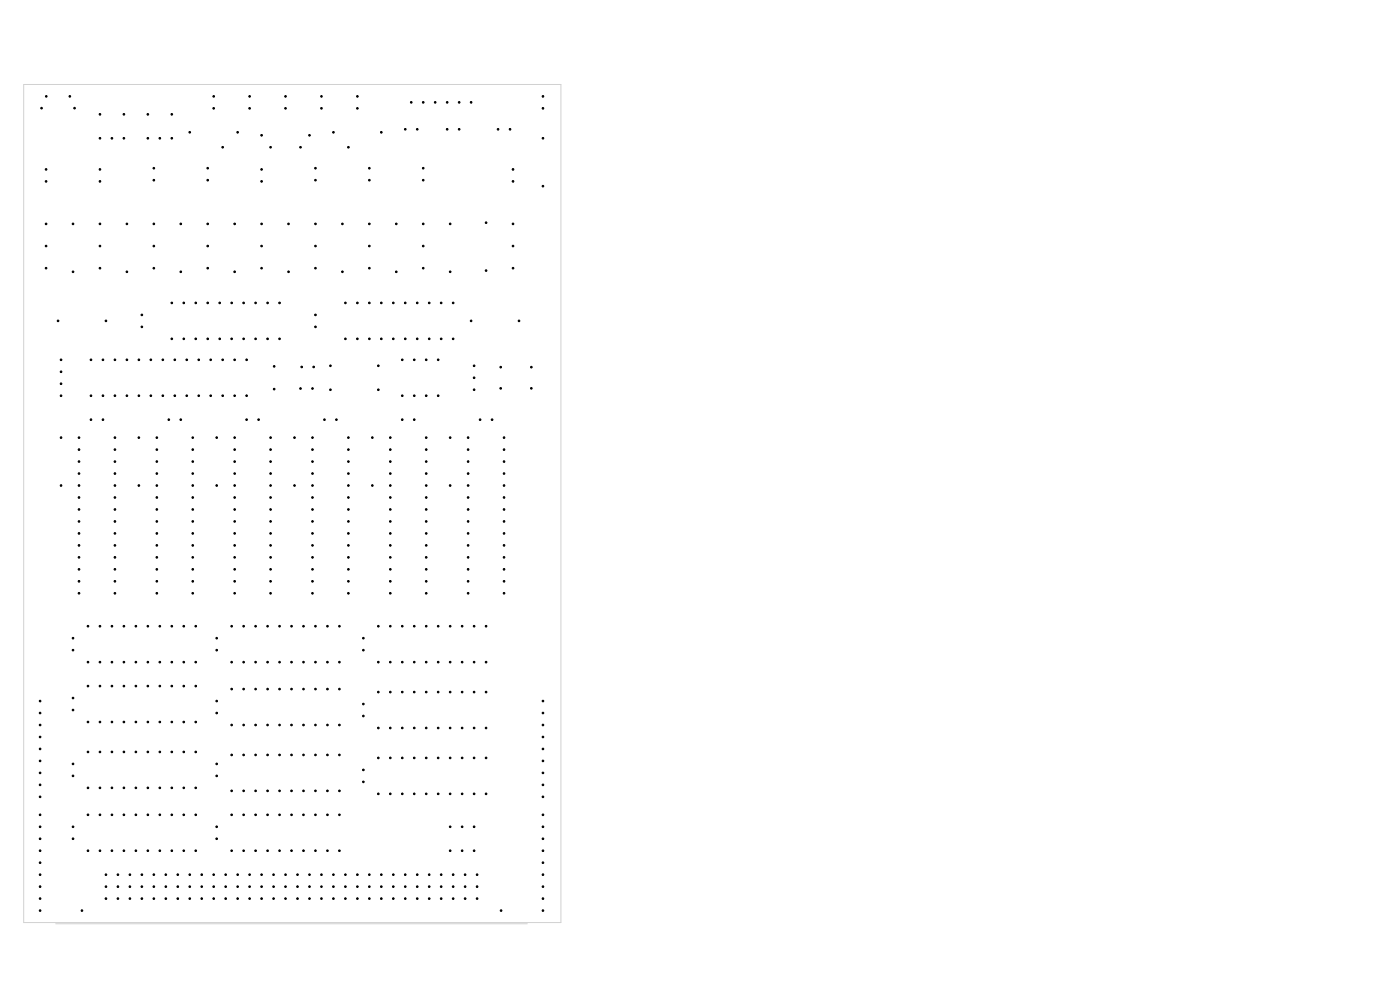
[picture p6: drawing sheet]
<svg xmlns="http://www.w3.org/2000/svg" width="297mm" height="210mm" viewBox="0 0 297 210" stroke-linecap="round" stroke-linejoin="round" font-family="sans-serif">
<path d="M5 17.9h114v177.8h-114zM11.8 196h100.1" fill="none" stroke="#d0d2cd" stroke-width=".21"/>
<g fill="#000" stroke="#000" stroke-width=".21">
<circle cx="8.8" cy="22.9" r=".17"/>
<circle cx="9.8" cy="38.5" r=".17"/>
<circle cx="9.8" cy="35.9" r=".17"/>
<circle cx="9.8" cy="20.4" r=".17"/>
<circle cx="14.8" cy="20.4" r=".17"/>
<circle cx="15.8" cy="22.9" r=".17"/>
<circle cx="21.2" cy="38.5" r=".17"/>
<circle cx="21.2" cy="24.3" r=".17"/>
<circle cx="21.2" cy="29.3" r=".17"/>
<circle cx="21.2" cy="35.9" r=".17"/>
<circle cx="23.7" cy="29.3" r=".17"/>
<circle cx="26.3" cy="24.3" r=".17"/>
<circle cx="26.3" cy="29.3" r=".17"/>
<circle cx="31.4" cy="29.3" r=".17"/>
<circle cx="31.4" cy="24.3" r=".17"/>
<circle cx="32.6" cy="38.2" r=".17"/>
<circle cx="32.6" cy="35.7" r=".17"/>
<circle cx="33.9" cy="29.3" r=".17"/>
<circle cx="36.4" cy="24.3" r=".17"/>
<circle cx="36.4" cy="29.3" r=".17"/>
<circle cx="40.3" cy="28.1" r=".17"/>
<circle cx="44.1" cy="38.2" r=".17"/>
<circle cx="44.1" cy="35.7" r=".17"/>
<circle cx="45.3" cy="23" r=".17"/>
<circle cx="45.3" cy="20.4" r=".17"/>
<circle cx="47.2" cy="31.2" r=".17"/>
<circle cx="50.4" cy="28.1" r=".17"/>
<circle cx="53" cy="23" r=".17"/>
<circle cx="53" cy="20.4" r=".17"/>
<circle cx="55.5" cy="38.5" r=".17"/>
<circle cx="55.5" cy="28.7" r=".17"/>
<circle cx="55.5" cy="35.9" r=".17"/>
<circle cx="57.4" cy="31.2" r=".17"/>
<circle cx="60.6" cy="20.4" r=".17"/>
<circle cx="60.6" cy="23" r=".17"/>
<circle cx="63.7" cy="31.2" r=".17"/>
<circle cx="65.7" cy="28.7" r=".17"/>
<circle cx="66.9" cy="38.2" r=".17"/>
<circle cx="66.9" cy="35.7" r=".17"/>
<circle cx="68.2" cy="20.4" r=".17"/>
<circle cx="68.2" cy="23" r=".17"/>
<circle cx="70.7" cy="28.1" r=".17"/>
<circle cx="73.9" cy="31.2" r=".17"/>
<circle cx="75.8" cy="20.4" r=".17"/>
<circle cx="75.8" cy="23" r=".17"/>
<circle cx="78.4" cy="38.2" r=".17"/>
<circle cx="78.4" cy="35.7" r=".17"/>
<circle cx="80.9" cy="28.1" r=".17"/>
<circle cx="86" cy="27.4" r=".17"/>
<circle cx="87.2" cy="21.7" r=".17"/>
<circle cx="88.5" cy="27.4" r=".17"/>
<circle cx="89.8" cy="21.7" r=".17"/>
<circle cx="89.8" cy="35.7" r=".17"/>
<circle cx="89.8" cy="38.2" r=".17"/>
<circle cx="92.3" cy="21.7" r=".17"/>
<circle cx="94.9" cy="27.4" r=".17"/>
<circle cx="94.9" cy="21.7" r=".17"/>
<circle cx="97.4" cy="21.7" r=".17"/>
<circle cx="97.4" cy="27.4" r=".17"/>
<circle cx="99.9" cy="21.7" r=".17"/>
<circle cx="105.7" cy="27.4" r=".17"/>
<circle cx="108.2" cy="27.4" r=".17"/>
<circle cx="108.8" cy="35.9" r=".17"/>
<circle cx="108.8" cy="38.5" r=".17"/>
<circle cx="115.2" cy="39.5" r=".17"/>
<circle cx="115.2" cy="20.4" r=".17"/>
<circle cx="115.2" cy="23" r=".17"/>
<circle cx="115.2" cy="29.3" r=".17"/>
<circle cx="9.8" cy="47.5" r=".17"/>
<circle cx="9.8" cy="52.2" r=".17"/>
<circle cx="9.8" cy="56.9" r=".17"/>
<circle cx="15.5" cy="57.7" r=".17"/>
<circle cx="15.5" cy="47.5" r=".17"/>
<circle cx="21.2" cy="47.5" r=".17"/>
<circle cx="21.2" cy="56.9" r=".17"/>
<circle cx="21.2" cy="52.2" r=".17"/>
<circle cx="26.9" cy="47.5" r=".17"/>
<circle cx="26.9" cy="57.7" r=".17"/>
<circle cx="32.6" cy="47.5" r=".17"/>
<circle cx="32.6" cy="56.9" r=".17"/>
<circle cx="32.6" cy="52.2" r=".17"/>
<circle cx="38.3" cy="47.5" r=".17"/>
<circle cx="38.3" cy="57.7" r=".17"/>
<circle cx="44.1" cy="47.5" r=".17"/>
<circle cx="44.1" cy="56.9" r=".17"/>
<circle cx="44.1" cy="52.2" r=".17"/>
<circle cx="49.8" cy="47.5" r=".17"/>
<circle cx="49.8" cy="57.7" r=".17"/>
<circle cx="55.5" cy="56.9" r=".17"/>
<circle cx="55.5" cy="47.5" r=".17"/>
<circle cx="55.5" cy="52.2" r=".17"/>
<circle cx="61.2" cy="57.7" r=".17"/>
<circle cx="61.2" cy="47.5" r=".17"/>
<circle cx="66.9" cy="52.2" r=".17"/>
<circle cx="66.9" cy="47.5" r=".17"/>
<circle cx="66.9" cy="56.9" r=".17"/>
<circle cx="72.6" cy="57.7" r=".17"/>
<circle cx="72.6" cy="47.5" r=".17"/>
<circle cx="78.4" cy="47.5" r=".17"/>
<circle cx="78.4" cy="56.9" r=".17"/>
<circle cx="78.4" cy="52.2" r=".17"/>
<circle cx="84.1" cy="57.7" r=".17"/>
<circle cx="84.1" cy="47.5" r=".17"/>
<circle cx="89.8" cy="56.9" r=".17"/>
<circle cx="89.8" cy="47.5" r=".17"/>
<circle cx="89.8" cy="52.2" r=".17"/>
<circle cx="95.5" cy="47.5" r=".17"/>
<circle cx="95.5" cy="57.7" r=".17"/>
<circle cx="103.1" cy="57.4" r=".17"/>
<circle cx="103.1" cy="47.2" r=".17"/>
<circle cx="108.8" cy="47.5" r=".17"/>
<circle cx="108.8" cy="56.9" r=".17"/>
<circle cx="108.8" cy="52.2" r=".17"/>
<circle cx="12.3" cy="68.1" r=".17"/>
<circle cx="12.9" cy="78.9" r=".17"/>
<circle cx="12.9" cy="76.3" r=".17"/>
<circle cx="19.3" cy="76.3" r=".17"/>
<circle cx="21.8" cy="76.3" r=".17"/>
<circle cx="22.5" cy="68.1" r=".17"/>
<circle cx="24.4" cy="76.3" r=".17"/>
<circle cx="26.9" cy="76.3" r=".17"/>
<circle cx="29.5" cy="76.3" r=".17"/>
<circle cx="30.1" cy="66.8" r=".17"/>
<circle cx="30.1" cy="69.3" r=".17"/>
<circle cx="32" cy="76.3" r=".17"/>
<circle cx="34.5" cy="76.3" r=".17"/>
<circle cx="36.4" cy="64.3" r=".17"/>
<circle cx="36.4" cy="71.9" r=".17"/>
<circle cx="37.1" cy="76.3" r=".17"/>
<circle cx="39" cy="71.9" r=".17"/>
<circle cx="39" cy="64.3" r=".17"/>
<circle cx="39.6" cy="76.3" r=".17"/>
<circle cx="41.5" cy="64.3" r=".17"/>
<circle cx="41.5" cy="71.9" r=".17"/>
<circle cx="42.2" cy="76.3" r=".17"/>
<circle cx="44.1" cy="71.9" r=".17"/>
<circle cx="44.1" cy="64.3" r=".17"/>
<circle cx="44.7" cy="76.3" r=".17"/>
<circle cx="46.6" cy="71.9" r=".17"/>
<circle cx="46.6" cy="64.3" r=".17"/>
<circle cx="47.2" cy="76.3" r=".17"/>
<circle cx="49.1" cy="71.9" r=".17"/>
<circle cx="49.1" cy="64.3" r=".17"/>
<circle cx="49.8" cy="76.3" r=".17"/>
<circle cx="51.7" cy="71.9" r=".17"/>
<circle cx="51.7" cy="64.3" r=".17"/>
<circle cx="52.3" cy="76.3" r=".17"/>
<circle cx="54.2" cy="64.3" r=".17"/>
<circle cx="54.2" cy="71.9" r=".17"/>
<circle cx="56.8" cy="64.3" r=".17"/>
<circle cx="56.8" cy="71.9" r=".17"/>
<circle cx="58.2" cy="77.7" r=".17"/>
<circle cx="59.3" cy="71.9" r=".17"/>
<circle cx="59.3" cy="64.3" r=".17"/>
<circle cx="64" cy="77.8" r=".17"/>
<circle cx="66.5" cy="77.8" r=".17"/>
<circle cx="66.9" cy="66.8" r=".17"/>
<circle cx="66.9" cy="69.3" r=".17"/>
<circle cx="70.1" cy="77.6" r=".17"/>
<circle cx="73.3" cy="64.3" r=".17"/>
<circle cx="73.3" cy="71.9" r=".17"/>
<circle cx="75.8" cy="71.9" r=".17"/>
<circle cx="75.8" cy="64.3" r=".17"/>
<circle cx="78.4" cy="64.3" r=".17"/>
<circle cx="78.4" cy="71.9" r=".17"/>
<circle cx="80.3" cy="77.6" r=".17"/>
<circle cx="80.9" cy="71.9" r=".17"/>
<circle cx="80.9" cy="64.3" r=".17"/>
<circle cx="83.4" cy="71.9" r=".17"/>
<circle cx="83.4" cy="64.3" r=".17"/>
<circle cx="85.3" cy="76.3" r=".17"/>
<circle cx="86" cy="64.3" r=".17"/>
<circle cx="86" cy="71.9" r=".17"/>
<circle cx="87.9" cy="76.3" r=".17"/>
<circle cx="88.5" cy="71.9" r=".17"/>
<circle cx="88.5" cy="64.3" r=".17"/>
<circle cx="90.4" cy="76.3" r=".17"/>
<circle cx="91.1" cy="71.9" r=".17"/>
<circle cx="91.1" cy="64.3" r=".17"/>
<circle cx="93" cy="76.3" r=".17"/>
<circle cx="93.6" cy="71.9" r=".17"/>
<circle cx="93.6" cy="64.3" r=".17"/>
<circle cx="96.1" cy="71.9" r=".17"/>
<circle cx="96.1" cy="64.3" r=".17"/>
<circle cx="99.9" cy="68.1" r=".17"/>
<circle cx="100.6" cy="77.6" r=".17"/>
<circle cx="106.2" cy="77.9" r=".17"/>
<circle cx="110.1" cy="68.1" r=".17"/>
<circle cx="112.7" cy="77.9" r=".17"/>
<circle cx="12.9" cy="92.8" r=".17"/>
<circle cx="12.9" cy="83.9" r=".17"/>
<circle cx="12.9" cy="81.4" r=".17"/>
<circle cx="16.8" cy="92.8" r=".17"/>
<circle cx="16.8" cy="95.4" r=".17"/>
<circle cx="16.8" cy="97.9" r=".17"/>
<circle cx="19.3" cy="89" r=".17"/>
<circle cx="19.3" cy="83.9" r=".17"/>
<circle cx="21.8" cy="89" r=".17"/>
<circle cx="21.8" cy="83.9" r=".17"/>
<circle cx="24.4" cy="83.9" r=".17"/>
<circle cx="24.4" cy="95.4" r=".17"/>
<circle cx="24.4" cy="92.8" r=".17"/>
<circle cx="24.4" cy="97.9" r=".17"/>
<circle cx="26.9" cy="83.9" r=".17"/>
<circle cx="29.5" cy="83.9" r=".17"/>
<circle cx="29.5" cy="92.8" r=".17"/>
<circle cx="32" cy="83.9" r=".17"/>
<circle cx="33.3" cy="95.4" r=".17"/>
<circle cx="33.3" cy="92.8" r=".17"/>
<circle cx="33.3" cy="97.9" r=".17"/>
<circle cx="34.5" cy="83.9" r=".17"/>
<circle cx="35.8" cy="89" r=".17"/>
<circle cx="37.1" cy="83.9" r=".17"/>
<circle cx="38.3" cy="89" r=".17"/>
<circle cx="39.6" cy="83.9" r=".17"/>
<circle cx="40.9" cy="95.4" r=".17"/>
<circle cx="40.9" cy="92.8" r=".17"/>
<circle cx="40.9" cy="97.9" r=".17"/>
<circle cx="42.2" cy="83.9" r=".17"/>
<circle cx="44.7" cy="83.9" r=".17"/>
<circle cx="46" cy="92.8" r=".17"/>
<circle cx="47.2" cy="83.9" r=".17"/>
<circle cx="49.8" cy="95.4" r=".17"/>
<circle cx="49.8" cy="83.9" r=".17"/>
<circle cx="49.8" cy="92.8" r=".17"/>
<circle cx="49.8" cy="97.9" r=".17"/>
<circle cx="52.3" cy="89" r=".17"/>
<circle cx="52.3" cy="83.9" r=".17"/>
<circle cx="54.9" cy="89" r=".17"/>
<circle cx="57.4" cy="95.4" r=".17"/>
<circle cx="57.4" cy="92.8" r=".17"/>
<circle cx="57.4" cy="97.9" r=".17"/>
<circle cx="58.2" cy="82.5" r=".17"/>
<circle cx="62.5" cy="92.8" r=".17"/>
<circle cx="63.7" cy="82.4" r=".17"/>
<circle cx="66.3" cy="92.8" r=".17"/>
<circle cx="66.3" cy="95.4" r=".17"/>
<circle cx="66.3" cy="82.4" r=".17"/>
<circle cx="66.3" cy="97.9" r=".17"/>
<circle cx="68.8" cy="89" r=".17"/>
<circle cx="70.1" cy="82.7" r=".17"/>
<circle cx="71.4" cy="89" r=".17"/>
<circle cx="73.9" cy="92.8" r=".17"/>
<circle cx="73.9" cy="95.4" r=".17"/>
<circle cx="73.9" cy="97.9" r=".17"/>
<circle cx="79" cy="92.8" r=".17"/>
<circle cx="80.3" cy="82.7" r=".17"/>
<circle cx="82.8" cy="92.8" r=".17"/>
<circle cx="82.8" cy="95.4" r=".17"/>
<circle cx="82.8" cy="97.9" r=".17"/>
<circle cx="85.3" cy="89" r=".17"/>
<circle cx="85.3" cy="83.9" r=".17"/>
<circle cx="87.9" cy="83.9" r=".17"/>
<circle cx="87.9" cy="89" r=".17"/>
<circle cx="90.4" cy="83.9" r=".17"/>
<circle cx="90.4" cy="95.4" r=".17"/>
<circle cx="90.4" cy="92.8" r=".17"/>
<circle cx="90.4" cy="97.9" r=".17"/>
<circle cx="93" cy="83.9" r=".17"/>
<circle cx="95.5" cy="92.8" r=".17"/>
<circle cx="99.3" cy="95.4" r=".17"/>
<circle cx="99.3" cy="97.9" r=".17"/>
<circle cx="99.3" cy="92.8" r=".17"/>
<circle cx="100.6" cy="82.7" r=".17"/>
<circle cx="100.6" cy="80.1" r=".17"/>
<circle cx="101.8" cy="89" r=".17"/>
<circle cx="104.4" cy="89" r=".17"/>
<circle cx="106.2" cy="82.4" r=".17"/>
<circle cx="106.9" cy="95.4" r=".17"/>
<circle cx="106.9" cy="92.8" r=".17"/>
<circle cx="106.9" cy="97.9" r=".17"/>
<circle cx="112.7" cy="82.4" r=".17"/>
<circle cx="12.9" cy="103" r=".17"/>
<circle cx="16.8" cy="100.5" r=".17"/>
<circle cx="16.8" cy="110.6" r=".17"/>
<circle cx="16.8" cy="108.1" r=".17"/>
<circle cx="16.8" cy="105.5" r=".17"/>
<circle cx="16.8" cy="113.2" r=".17"/>
<circle cx="16.8" cy="118.2" r=".17"/>
<circle cx="16.8" cy="103" r=".17"/>
<circle cx="16.8" cy="115.7" r=".17"/>
<circle cx="24.4" cy="108.1" r=".17"/>
<circle cx="24.4" cy="100.5" r=".17"/>
<circle cx="24.4" cy="115.7" r=".17"/>
<circle cx="24.4" cy="113.2" r=".17"/>
<circle cx="24.4" cy="110.6" r=".17"/>
<circle cx="24.4" cy="105.5" r=".17"/>
<circle cx="24.4" cy="118.2" r=".17"/>
<circle cx="24.4" cy="103" r=".17"/>
<circle cx="29.5" cy="103" r=".17"/>
<circle cx="33.3" cy="100.5" r=".17"/>
<circle cx="33.3" cy="105.5" r=".17"/>
<circle cx="33.3" cy="110.6" r=".17"/>
<circle cx="33.3" cy="113.2" r=".17"/>
<circle cx="33.3" cy="108.1" r=".17"/>
<circle cx="33.3" cy="118.2" r=".17"/>
<circle cx="33.3" cy="103" r=".17"/>
<circle cx="33.3" cy="115.7" r=".17"/>
<circle cx="40.9" cy="110.6" r=".17"/>
<circle cx="40.9" cy="108.1" r=".17"/>
<circle cx="40.9" cy="105.5" r=".17"/>
<circle cx="40.9" cy="100.5" r=".17"/>
<circle cx="40.9" cy="118.2" r=".17"/>
<circle cx="40.9" cy="115.7" r=".17"/>
<circle cx="40.9" cy="113.2" r=".17"/>
<circle cx="40.9" cy="103" r=".17"/>
<circle cx="46" cy="103" r=".17"/>
<circle cx="49.8" cy="100.5" r=".17"/>
<circle cx="49.8" cy="110.6" r=".17"/>
<circle cx="49.8" cy="108.1" r=".17"/>
<circle cx="49.8" cy="105.5" r=".17"/>
<circle cx="49.8" cy="115.7" r=".17"/>
<circle cx="49.8" cy="113.2" r=".17"/>
<circle cx="49.8" cy="103" r=".17"/>
<circle cx="49.8" cy="118.2" r=".17"/>
<circle cx="57.4" cy="118.2" r=".17"/>
<circle cx="57.4" cy="105.5" r=".17"/>
<circle cx="57.4" cy="103" r=".17"/>
<circle cx="57.4" cy="110.6" r=".17"/>
<circle cx="57.4" cy="115.7" r=".17"/>
<circle cx="57.4" cy="108.1" r=".17"/>
<circle cx="57.4" cy="113.2" r=".17"/>
<circle cx="57.4" cy="100.5" r=".17"/>
<circle cx="62.5" cy="103" r=".17"/>
<circle cx="66.3" cy="110.6" r=".17"/>
<circle cx="66.3" cy="113.2" r=".17"/>
<circle cx="66.3" cy="105.5" r=".17"/>
<circle cx="66.3" cy="118.2" r=".17"/>
<circle cx="66.3" cy="103" r=".17"/>
<circle cx="66.3" cy="115.7" r=".17"/>
<circle cx="66.3" cy="100.5" r=".17"/>
<circle cx="66.3" cy="108.1" r=".17"/>
<circle cx="73.9" cy="108.1" r=".17"/>
<circle cx="73.9" cy="110.6" r=".17"/>
<circle cx="73.9" cy="100.5" r=".17"/>
<circle cx="73.9" cy="115.7" r=".17"/>
<circle cx="73.9" cy="103" r=".17"/>
<circle cx="73.9" cy="113.2" r=".17"/>
<circle cx="73.9" cy="118.2" r=".17"/>
<circle cx="73.9" cy="105.5" r=".17"/>
<circle cx="79" cy="103" r=".17"/>
<circle cx="82.8" cy="105.5" r=".17"/>
<circle cx="82.8" cy="118.2" r=".17"/>
<circle cx="82.8" cy="103" r=".17"/>
<circle cx="82.8" cy="115.7" r=".17"/>
<circle cx="82.8" cy="100.5" r=".17"/>
<circle cx="82.8" cy="110.6" r=".17"/>
<circle cx="82.8" cy="113.2" r=".17"/>
<circle cx="82.8" cy="108.1" r=".17"/>
<circle cx="90.4" cy="108.1" r=".17"/>
<circle cx="90.4" cy="110.6" r=".17"/>
<circle cx="90.4" cy="105.5" r=".17"/>
<circle cx="90.4" cy="115.7" r=".17"/>
<circle cx="90.4" cy="100.5" r=".17"/>
<circle cx="90.4" cy="103" r=".17"/>
<circle cx="90.4" cy="118.2" r=".17"/>
<circle cx="90.4" cy="113.2" r=".17"/>
<circle cx="95.5" cy="103" r=".17"/>
<circle cx="99.3" cy="108.1" r=".17"/>
<circle cx="99.3" cy="110.6" r=".17"/>
<circle cx="99.3" cy="113.2" r=".17"/>
<circle cx="99.3" cy="103" r=".17"/>
<circle cx="99.3" cy="105.5" r=".17"/>
<circle cx="99.3" cy="118.2" r=".17"/>
<circle cx="99.3" cy="100.5" r=".17"/>
<circle cx="99.3" cy="115.7" r=".17"/>
<circle cx="106.9" cy="110.6" r=".17"/>
<circle cx="106.9" cy="105.5" r=".17"/>
<circle cx="106.9" cy="108.1" r=".17"/>
<circle cx="106.9" cy="100.5" r=".17"/>
<circle cx="106.9" cy="103" r=".17"/>
<circle cx="106.9" cy="118.2" r=".17"/>
<circle cx="106.9" cy="113.2" r=".17"/>
<circle cx="106.9" cy="115.7" r=".17"/>
<circle cx="15.5" cy="135.4" r=".17"/>
<circle cx="15.5" cy="137.9" r=".17"/>
<circle cx="16.8" cy="125.9" r=".17"/>
<circle cx="16.8" cy="120.8" r=".17"/>
<circle cx="16.8" cy="123.3" r=".17"/>
<circle cx="18.7" cy="132.8" r=".17"/>
<circle cx="21.2" cy="132.8" r=".17"/>
<circle cx="23.7" cy="132.8" r=".17"/>
<circle cx="24.4" cy="125.9" r=".17"/>
<circle cx="24.4" cy="123.3" r=".17"/>
<circle cx="24.4" cy="120.8" r=".17"/>
<circle cx="26.3" cy="132.8" r=".17"/>
<circle cx="28.8" cy="132.8" r=".17"/>
<circle cx="31.4" cy="132.8" r=".17"/>
<circle cx="33.3" cy="125.9" r=".17"/>
<circle cx="33.3" cy="120.8" r=".17"/>
<circle cx="33.3" cy="123.3" r=".17"/>
<circle cx="33.9" cy="132.8" r=".17"/>
<circle cx="36.4" cy="132.8" r=".17"/>
<circle cx="39" cy="132.8" r=".17"/>
<circle cx="40.9" cy="125.9" r=".17"/>
<circle cx="40.9" cy="123.3" r=".17"/>
<circle cx="40.9" cy="120.8" r=".17"/>
<circle cx="41.5" cy="132.8" r=".17"/>
<circle cx="46" cy="137.9" r=".17"/>
<circle cx="46" cy="135.4" r=".17"/>
<circle cx="49.1" cy="132.8" r=".17"/>
<circle cx="49.8" cy="125.9" r=".17"/>
<circle cx="49.8" cy="120.8" r=".17"/>
<circle cx="49.8" cy="123.3" r=".17"/>
<circle cx="51.7" cy="132.8" r=".17"/>
<circle cx="54.2" cy="132.8" r=".17"/>
<circle cx="56.8" cy="132.8" r=".17"/>
<circle cx="57.4" cy="123.3" r=".17"/>
<circle cx="57.4" cy="125.9" r=".17"/>
<circle cx="57.4" cy="120.8" r=".17"/>
<circle cx="59.3" cy="132.8" r=".17"/>
<circle cx="61.8" cy="132.8" r=".17"/>
<circle cx="64.4" cy="132.8" r=".17"/>
<circle cx="66.3" cy="120.8" r=".17"/>
<circle cx="66.3" cy="123.3" r=".17"/>
<circle cx="66.3" cy="125.9" r=".17"/>
<circle cx="66.9" cy="132.8" r=".17"/>
<circle cx="69.5" cy="132.8" r=".17"/>
<circle cx="72" cy="132.8" r=".17"/>
<circle cx="73.9" cy="125.9" r=".17"/>
<circle cx="73.9" cy="123.3" r=".17"/>
<circle cx="73.9" cy="120.8" r=".17"/>
<circle cx="77.1" cy="135.4" r=".17"/>
<circle cx="77.1" cy="137.9" r=".17"/>
<circle cx="80.3" cy="132.8" r=".17"/>
<circle cx="82.8" cy="120.8" r=".17"/>
<circle cx="82.8" cy="125.9" r=".17"/>
<circle cx="82.8" cy="123.3" r=".17"/>
<circle cx="82.8" cy="132.8" r=".17"/>
<circle cx="85.3" cy="132.8" r=".17"/>
<circle cx="87.9" cy="132.8" r=".17"/>
<circle cx="90.4" cy="125.9" r=".17"/>
<circle cx="90.4" cy="123.3" r=".17"/>
<circle cx="90.4" cy="120.8" r=".17"/>
<circle cx="90.4" cy="132.8" r=".17"/>
<circle cx="93" cy="132.8" r=".17"/>
<circle cx="95.5" cy="132.8" r=".17"/>
<circle cx="98" cy="132.8" r=".17"/>
<circle cx="99.3" cy="123.3" r=".17"/>
<circle cx="99.3" cy="125.9" r=".17"/>
<circle cx="99.3" cy="120.8" r=".17"/>
<circle cx="100.6" cy="132.8" r=".17"/>
<circle cx="103.1" cy="132.8" r=".17"/>
<circle cx="106.9" cy="125.9" r=".17"/>
<circle cx="106.9" cy="123.3" r=".17"/>
<circle cx="106.9" cy="120.8" r=".17"/>
<circle cx="8.5" cy="158.9" r=".17"/>
<circle cx="8.5" cy="156.3" r=".17"/>
<circle cx="8.5" cy="151.3" r=".17"/>
<circle cx="8.5" cy="153.8" r=".17"/>
<circle cx="8.5" cy="148.7" r=".17"/>
<circle cx="15.5" cy="148.1" r=".17"/>
<circle cx="15.5" cy="150.6" r=".17"/>
<circle cx="18.7" cy="159.5" r=".17"/>
<circle cx="18.7" cy="145.5" r=".17"/>
<circle cx="18.7" cy="140.5" r=".17"/>
<circle cx="18.7" cy="153.2" r=".17"/>
<circle cx="21.2" cy="159.5" r=".17"/>
<circle cx="21.2" cy="145.5" r=".17"/>
<circle cx="21.2" cy="140.5" r=".17"/>
<circle cx="21.2" cy="153.2" r=".17"/>
<circle cx="23.7" cy="159.5" r=".17"/>
<circle cx="23.7" cy="140.5" r=".17"/>
<circle cx="23.7" cy="145.5" r=".17"/>
<circle cx="23.7" cy="153.2" r=".17"/>
<circle cx="26.3" cy="159.5" r=".17"/>
<circle cx="26.3" cy="153.2" r=".17"/>
<circle cx="26.3" cy="140.5" r=".17"/>
<circle cx="26.3" cy="145.5" r=".17"/>
<circle cx="28.8" cy="145.5" r=".17"/>
<circle cx="28.8" cy="140.5" r=".17"/>
<circle cx="28.8" cy="159.5" r=".17"/>
<circle cx="28.8" cy="153.2" r=".17"/>
<circle cx="31.4" cy="159.5" r=".17"/>
<circle cx="31.4" cy="140.5" r=".17"/>
<circle cx="31.4" cy="153.2" r=".17"/>
<circle cx="31.4" cy="145.5" r=".17"/>
<circle cx="33.9" cy="140.5" r=".17"/>
<circle cx="33.9" cy="153.2" r=".17"/>
<circle cx="33.9" cy="145.5" r=".17"/>
<circle cx="33.9" cy="159.5" r=".17"/>
<circle cx="36.4" cy="159.5" r=".17"/>
<circle cx="36.4" cy="140.5" r=".17"/>
<circle cx="36.4" cy="153.2" r=".17"/>
<circle cx="36.4" cy="145.5" r=".17"/>
<circle cx="39" cy="159.5" r=".17"/>
<circle cx="39" cy="140.5" r=".17"/>
<circle cx="39" cy="153.2" r=".17"/>
<circle cx="39" cy="145.5" r=".17"/>
<circle cx="41.5" cy="159.5" r=".17"/>
<circle cx="41.5" cy="140.5" r=".17"/>
<circle cx="41.5" cy="145.5" r=".17"/>
<circle cx="41.5" cy="153.2" r=".17"/>
<circle cx="46" cy="148.7" r=".17"/>
<circle cx="46" cy="151.3" r=".17"/>
<circle cx="49.1" cy="146.2" r=".17"/>
<circle cx="49.1" cy="140.5" r=".17"/>
<circle cx="49.1" cy="153.8" r=".17"/>
<circle cx="51.7" cy="140.5" r=".17"/>
<circle cx="51.7" cy="153.8" r=".17"/>
<circle cx="51.7" cy="146.2" r=".17"/>
<circle cx="54.2" cy="153.8" r=".17"/>
<circle cx="54.2" cy="146.2" r=".17"/>
<circle cx="54.2" cy="140.5" r=".17"/>
<circle cx="56.8" cy="140.5" r=".17"/>
<circle cx="56.8" cy="146.2" r=".17"/>
<circle cx="56.8" cy="153.8" r=".17"/>
<circle cx="59.3" cy="153.8" r=".17"/>
<circle cx="59.3" cy="146.2" r=".17"/>
<circle cx="59.3" cy="140.5" r=".17"/>
<circle cx="61.8" cy="153.8" r=".17"/>
<circle cx="61.8" cy="146.2" r=".17"/>
<circle cx="61.8" cy="140.5" r=".17"/>
<circle cx="64.4" cy="153.8" r=".17"/>
<circle cx="64.4" cy="146.2" r=".17"/>
<circle cx="64.4" cy="140.5" r=".17"/>
<circle cx="66.9" cy="153.8" r=".17"/>
<circle cx="66.9" cy="146.2" r=".17"/>
<circle cx="66.9" cy="140.5" r=".17"/>
<circle cx="69.5" cy="153.8" r=".17"/>
<circle cx="69.5" cy="146.2" r=".17"/>
<circle cx="69.5" cy="140.5" r=".17"/>
<circle cx="72" cy="146.2" r=".17"/>
<circle cx="72" cy="153.8" r=".17"/>
<circle cx="72" cy="140.5" r=".17"/>
<circle cx="77.1" cy="151.9" r=".17"/>
<circle cx="77.1" cy="149.3" r=".17"/>
<circle cx="80.3" cy="154.4" r=".17"/>
<circle cx="80.3" cy="140.5" r=".17"/>
<circle cx="80.3" cy="146.8" r=".17"/>
<circle cx="82.8" cy="146.8" r=".17"/>
<circle cx="82.8" cy="140.5" r=".17"/>
<circle cx="82.8" cy="154.4" r=".17"/>
<circle cx="85.3" cy="154.4" r=".17"/>
<circle cx="85.3" cy="146.8" r=".17"/>
<circle cx="85.3" cy="140.5" r=".17"/>
<circle cx="87.9" cy="154.4" r=".17"/>
<circle cx="87.9" cy="146.8" r=".17"/>
<circle cx="87.9" cy="140.5" r=".17"/>
<circle cx="90.4" cy="146.8" r=".17"/>
<circle cx="90.4" cy="140.5" r=".17"/>
<circle cx="90.4" cy="154.4" r=".17"/>
<circle cx="93" cy="146.8" r=".17"/>
<circle cx="93" cy="140.5" r=".17"/>
<circle cx="93" cy="154.4" r=".17"/>
<circle cx="95.5" cy="146.8" r=".17"/>
<circle cx="95.5" cy="140.5" r=".17"/>
<circle cx="95.5" cy="154.4" r=".17"/>
<circle cx="98" cy="146.8" r=".17"/>
<circle cx="98" cy="154.4" r=".17"/>
<circle cx="98" cy="140.5" r=".17"/>
<circle cx="100.6" cy="146.8" r=".17"/>
<circle cx="100.6" cy="140.5" r=".17"/>
<circle cx="100.6" cy="154.4" r=".17"/>
<circle cx="103.1" cy="146.8" r=".17"/>
<circle cx="103.1" cy="140.5" r=".17"/>
<circle cx="103.1" cy="154.4" r=".17"/>
<circle cx="115.2" cy="153.8" r=".17"/>
<circle cx="115.2" cy="156.3" r=".17"/>
<circle cx="115.2" cy="148.7" r=".17"/>
<circle cx="115.2" cy="158.9" r=".17"/>
<circle cx="115.2" cy="151.3" r=".17"/>
<circle cx="8.5" cy="166.5" r=".17"/>
<circle cx="8.5" cy="175.4" r=".17"/>
<circle cx="8.5" cy="161.4" r=".17"/>
<circle cx="8.5" cy="172.8" r=".17"/>
<circle cx="8.5" cy="169" r=".17"/>
<circle cx="8.5" cy="177.9" r=".17"/>
<circle cx="8.5" cy="164" r=".17"/>
<circle cx="15.5" cy="164.6" r=".17"/>
<circle cx="15.5" cy="177.9" r=".17"/>
<circle cx="15.5" cy="162" r=".17"/>
<circle cx="15.5" cy="175.4" r=".17"/>
<circle cx="18.7" cy="172.8" r=".17"/>
<circle cx="18.7" cy="167.1" r=".17"/>
<circle cx="21.2" cy="167.1" r=".17"/>
<circle cx="21.2" cy="172.8" r=".17"/>
<circle cx="23.7" cy="172.8" r=".17"/>
<circle cx="23.7" cy="167.1" r=".17"/>
<circle cx="26.3" cy="167.1" r=".17"/>
<circle cx="26.3" cy="172.8" r=".17"/>
<circle cx="28.8" cy="167.1" r=".17"/>
<circle cx="28.8" cy="172.8" r=".17"/>
<circle cx="31.4" cy="167.1" r=".17"/>
<circle cx="31.4" cy="172.8" r=".17"/>
<circle cx="33.9" cy="167.1" r=".17"/>
<circle cx="33.9" cy="172.8" r=".17"/>
<circle cx="36.4" cy="167.1" r=".17"/>
<circle cx="36.4" cy="172.8" r=".17"/>
<circle cx="39" cy="167.1" r=".17"/>
<circle cx="39" cy="172.8" r=".17"/>
<circle cx="41.5" cy="167.1" r=".17"/>
<circle cx="41.5" cy="172.8" r=".17"/>
<circle cx="46" cy="162" r=".17"/>
<circle cx="46" cy="175.4" r=".17"/>
<circle cx="46" cy="164.6" r=".17"/>
<circle cx="46" cy="177.9" r=".17"/>
<circle cx="49.1" cy="167.8" r=".17"/>
<circle cx="49.1" cy="172.8" r=".17"/>
<circle cx="49.1" cy="160.1" r=".17"/>
<circle cx="51.7" cy="172.8" r=".17"/>
<circle cx="51.7" cy="167.8" r=".17"/>
<circle cx="51.7" cy="160.1" r=".17"/>
<circle cx="54.2" cy="172.8" r=".17"/>
<circle cx="54.2" cy="167.8" r=".17"/>
<circle cx="54.2" cy="160.1" r=".17"/>
<circle cx="56.8" cy="172.8" r=".17"/>
<circle cx="56.8" cy="160.1" r=".17"/>
<circle cx="56.8" cy="167.8" r=".17"/>
<circle cx="59.3" cy="160.1" r=".17"/>
<circle cx="59.3" cy="172.8" r=".17"/>
<circle cx="59.3" cy="167.8" r=".17"/>
<circle cx="61.8" cy="160.1" r=".17"/>
<circle cx="61.8" cy="172.8" r=".17"/>
<circle cx="61.8" cy="167.8" r=".17"/>
<circle cx="64.4" cy="172.8" r=".17"/>
<circle cx="64.4" cy="167.8" r=".17"/>
<circle cx="64.4" cy="160.1" r=".17"/>
<circle cx="66.9" cy="172.8" r=".17"/>
<circle cx="66.9" cy="167.8" r=".17"/>
<circle cx="66.9" cy="160.1" r=".17"/>
<circle cx="69.5" cy="172.8" r=".17"/>
<circle cx="69.5" cy="167.8" r=".17"/>
<circle cx="69.5" cy="160.1" r=".17"/>
<circle cx="72" cy="167.8" r=".17"/>
<circle cx="72" cy="172.8" r=".17"/>
<circle cx="72" cy="160.1" r=".17"/>
<circle cx="77.1" cy="165.9" r=".17"/>
<circle cx="77.1" cy="163.3" r=".17"/>
<circle cx="80.3" cy="160.8" r=".17"/>
<circle cx="80.3" cy="168.4" r=".17"/>
<circle cx="82.8" cy="160.8" r=".17"/>
<circle cx="82.8" cy="168.4" r=".17"/>
<circle cx="85.3" cy="160.8" r=".17"/>
<circle cx="85.3" cy="168.4" r=".17"/>
<circle cx="87.9" cy="168.4" r=".17"/>
<circle cx="87.9" cy="160.8" r=".17"/>
<circle cx="90.4" cy="160.8" r=".17"/>
<circle cx="90.4" cy="168.4" r=".17"/>
<circle cx="93" cy="160.8" r=".17"/>
<circle cx="93" cy="168.4" r=".17"/>
<circle cx="95.5" cy="160.8" r=".17"/>
<circle cx="95.5" cy="175.4" r=".17"/>
<circle cx="95.5" cy="168.4" r=".17"/>
<circle cx="98" cy="160.8" r=".17"/>
<circle cx="98" cy="168.4" r=".17"/>
<circle cx="98" cy="175.4" r=".17"/>
<circle cx="100.6" cy="168.4" r=".17"/>
<circle cx="100.6" cy="160.8" r=".17"/>
<circle cx="100.6" cy="175.4" r=".17"/>
<circle cx="103.1" cy="168.4" r=".17"/>
<circle cx="103.1" cy="160.8" r=".17"/>
<circle cx="115.2" cy="172.8" r=".17"/>
<circle cx="115.2" cy="164" r=".17"/>
<circle cx="115.2" cy="161.4" r=".17"/>
<circle cx="115.2" cy="169" r=".17"/>
<circle cx="115.2" cy="166.5" r=".17"/>
<circle cx="115.2" cy="177.9" r=".17"/>
<circle cx="115.2" cy="175.4" r=".17"/>
<circle cx="8.5" cy="188.1" r=".17"/>
<circle cx="8.5" cy="185.5" r=".17"/>
<circle cx="8.5" cy="193.2" r=".17"/>
<circle cx="8.5" cy="190.6" r=".17"/>
<circle cx="8.5" cy="180.5" r=".17"/>
<circle cx="8.5" cy="183" r=".17"/>
<circle cx="17.4" cy="193.2" r=".17"/>
<circle cx="18.7" cy="180.5" r=".17"/>
<circle cx="21.2" cy="180.5" r=".17"/>
<circle cx="22.5" cy="188.1" r=".17"/>
<circle cx="22.5" cy="185.5" r=".17"/>
<circle cx="22.5" cy="190.6" r=".17"/>
<circle cx="23.7" cy="180.5" r=".17"/>
<circle cx="25" cy="185.5" r=".17"/>
<circle cx="25" cy="188.1" r=".17"/>
<circle cx="25" cy="190.6" r=".17"/>
<circle cx="26.3" cy="180.5" r=".17"/>
<circle cx="27.6" cy="185.5" r=".17"/>
<circle cx="27.6" cy="188.1" r=".17"/>
<circle cx="27.6" cy="190.6" r=".17"/>
<circle cx="28.8" cy="180.5" r=".17"/>
<circle cx="30.1" cy="188.1" r=".17"/>
<circle cx="30.1" cy="185.5" r=".17"/>
<circle cx="30.1" cy="190.6" r=".17"/>
<circle cx="31.4" cy="180.5" r=".17"/>
<circle cx="32.6" cy="188.1" r=".17"/>
<circle cx="32.6" cy="185.5" r=".17"/>
<circle cx="32.6" cy="190.6" r=".17"/>
<circle cx="33.9" cy="180.5" r=".17"/>
<circle cx="35.2" cy="188.1" r=".17"/>
<circle cx="35.2" cy="185.5" r=".17"/>
<circle cx="35.2" cy="190.6" r=".17"/>
<circle cx="36.4" cy="180.5" r=".17"/>
<circle cx="37.7" cy="188.1" r=".17"/>
<circle cx="37.7" cy="185.5" r=".17"/>
<circle cx="37.7" cy="190.6" r=".17"/>
<circle cx="39" cy="180.5" r=".17"/>
<circle cx="40.3" cy="188.1" r=".17"/>
<circle cx="40.3" cy="185.5" r=".17"/>
<circle cx="40.3" cy="190.6" r=".17"/>
<circle cx="41.5" cy="180.5" r=".17"/>
<circle cx="42.8" cy="188.1" r=".17"/>
<circle cx="42.8" cy="185.5" r=".17"/>
<circle cx="42.8" cy="190.6" r=".17"/>
<circle cx="45.3" cy="188.1" r=".17"/>
<circle cx="45.3" cy="185.5" r=".17"/>
<circle cx="45.3" cy="190.6" r=".17"/>
<circle cx="47.9" cy="188.1" r=".17"/>
<circle cx="47.9" cy="185.5" r=".17"/>
<circle cx="47.9" cy="190.6" r=".17"/>
<circle cx="49.1" cy="180.5" r=".17"/>
<circle cx="50.4" cy="188.1" r=".17"/>
<circle cx="50.4" cy="185.5" r=".17"/>
<circle cx="50.4" cy="190.6" r=".17"/>
<circle cx="51.7" cy="180.5" r=".17"/>
<circle cx="53" cy="188.1" r=".17"/>
<circle cx="53" cy="185.5" r=".17"/>
<circle cx="53" cy="190.6" r=".17"/>
<circle cx="54.2" cy="180.5" r=".17"/>
<circle cx="55.5" cy="188.1" r=".17"/>
<circle cx="55.5" cy="185.5" r=".17"/>
<circle cx="55.5" cy="190.6" r=".17"/>
<circle cx="56.8" cy="180.5" r=".17"/>
<circle cx="58" cy="185.5" r=".17"/>
<circle cx="58" cy="188.1" r=".17"/>
<circle cx="58" cy="190.6" r=".17"/>
<circle cx="59.3" cy="180.5" r=".17"/>
<circle cx="60.6" cy="185.5" r=".17"/>
<circle cx="60.6" cy="188.1" r=".17"/>
<circle cx="60.6" cy="190.6" r=".17"/>
<circle cx="61.8" cy="180.5" r=".17"/>
<circle cx="63.1" cy="188.1" r=".17"/>
<circle cx="63.1" cy="185.5" r=".17"/>
<circle cx="63.1" cy="190.6" r=".17"/>
<circle cx="64.4" cy="180.5" r=".17"/>
<circle cx="65.7" cy="188.1" r=".17"/>
<circle cx="65.7" cy="185.5" r=".17"/>
<circle cx="65.7" cy="190.6" r=".17"/>
<circle cx="66.9" cy="180.5" r=".17"/>
<circle cx="68.2" cy="188.1" r=".17"/>
<circle cx="68.2" cy="185.5" r=".17"/>
<circle cx="68.2" cy="190.6" r=".17"/>
<circle cx="69.5" cy="180.5" r=".17"/>
<circle cx="70.7" cy="188.1" r=".17"/>
<circle cx="70.7" cy="185.5" r=".17"/>
<circle cx="70.7" cy="190.6" r=".17"/>
<circle cx="72" cy="180.5" r=".17"/>
<circle cx="73.3" cy="188.1" r=".17"/>
<circle cx="73.3" cy="185.5" r=".17"/>
<circle cx="73.3" cy="190.6" r=".17"/>
<circle cx="75.8" cy="188.1" r=".17"/>
<circle cx="75.8" cy="185.5" r=".17"/>
<circle cx="75.8" cy="190.6" r=".17"/>
<circle cx="78.4" cy="188.1" r=".17"/>
<circle cx="78.4" cy="185.5" r=".17"/>
<circle cx="78.4" cy="190.6" r=".17"/>
<circle cx="80.9" cy="188.1" r=".17"/>
<circle cx="80.9" cy="185.5" r=".17"/>
<circle cx="80.9" cy="190.6" r=".17"/>
<circle cx="83.4" cy="188.1" r=".17"/>
<circle cx="83.4" cy="185.5" r=".17"/>
<circle cx="83.4" cy="190.6" r=".17"/>
<circle cx="86" cy="188.1" r=".17"/>
<circle cx="86" cy="185.5" r=".17"/>
<circle cx="86" cy="190.6" r=".17"/>
<circle cx="88.5" cy="188.1" r=".17"/>
<circle cx="88.5" cy="185.5" r=".17"/>
<circle cx="88.5" cy="190.6" r=".17"/>
<circle cx="91.1" cy="188.1" r=".17"/>
<circle cx="91.1" cy="185.5" r=".17"/>
<circle cx="91.1" cy="190.6" r=".17"/>
<circle cx="93.6" cy="185.5" r=".17"/>
<circle cx="93.6" cy="188.1" r=".17"/>
<circle cx="93.6" cy="190.6" r=".17"/>
<circle cx="95.5" cy="180.5" r=".17"/>
<circle cx="96.1" cy="188.1" r=".17"/>
<circle cx="96.1" cy="185.5" r=".17"/>
<circle cx="96.1" cy="190.6" r=".17"/>
<circle cx="98" cy="180.5" r=".17"/>
<circle cx="98.7" cy="188.1" r=".17"/>
<circle cx="98.7" cy="185.5" r=".17"/>
<circle cx="98.7" cy="190.6" r=".17"/>
<circle cx="100.6" cy="180.5" r=".17"/>
<circle cx="101.2" cy="185.5" r=".17"/>
<circle cx="101.2" cy="188.1" r=".17"/>
<circle cx="101.2" cy="190.6" r=".17"/>
<circle cx="106.3" cy="193.2" r=".18"/>
<circle cx="115.2" cy="185.5" r=".17"/>
<circle cx="115.2" cy="188.1" r=".17"/>
<circle cx="115.2" cy="193.2" r=".17"/>
<circle cx="115.2" cy="190.6" r=".17"/>
<circle cx="115.2" cy="180.5" r=".17"/>
<circle cx="115.2" cy="183" r=".17"/>
</g>
</svg>
